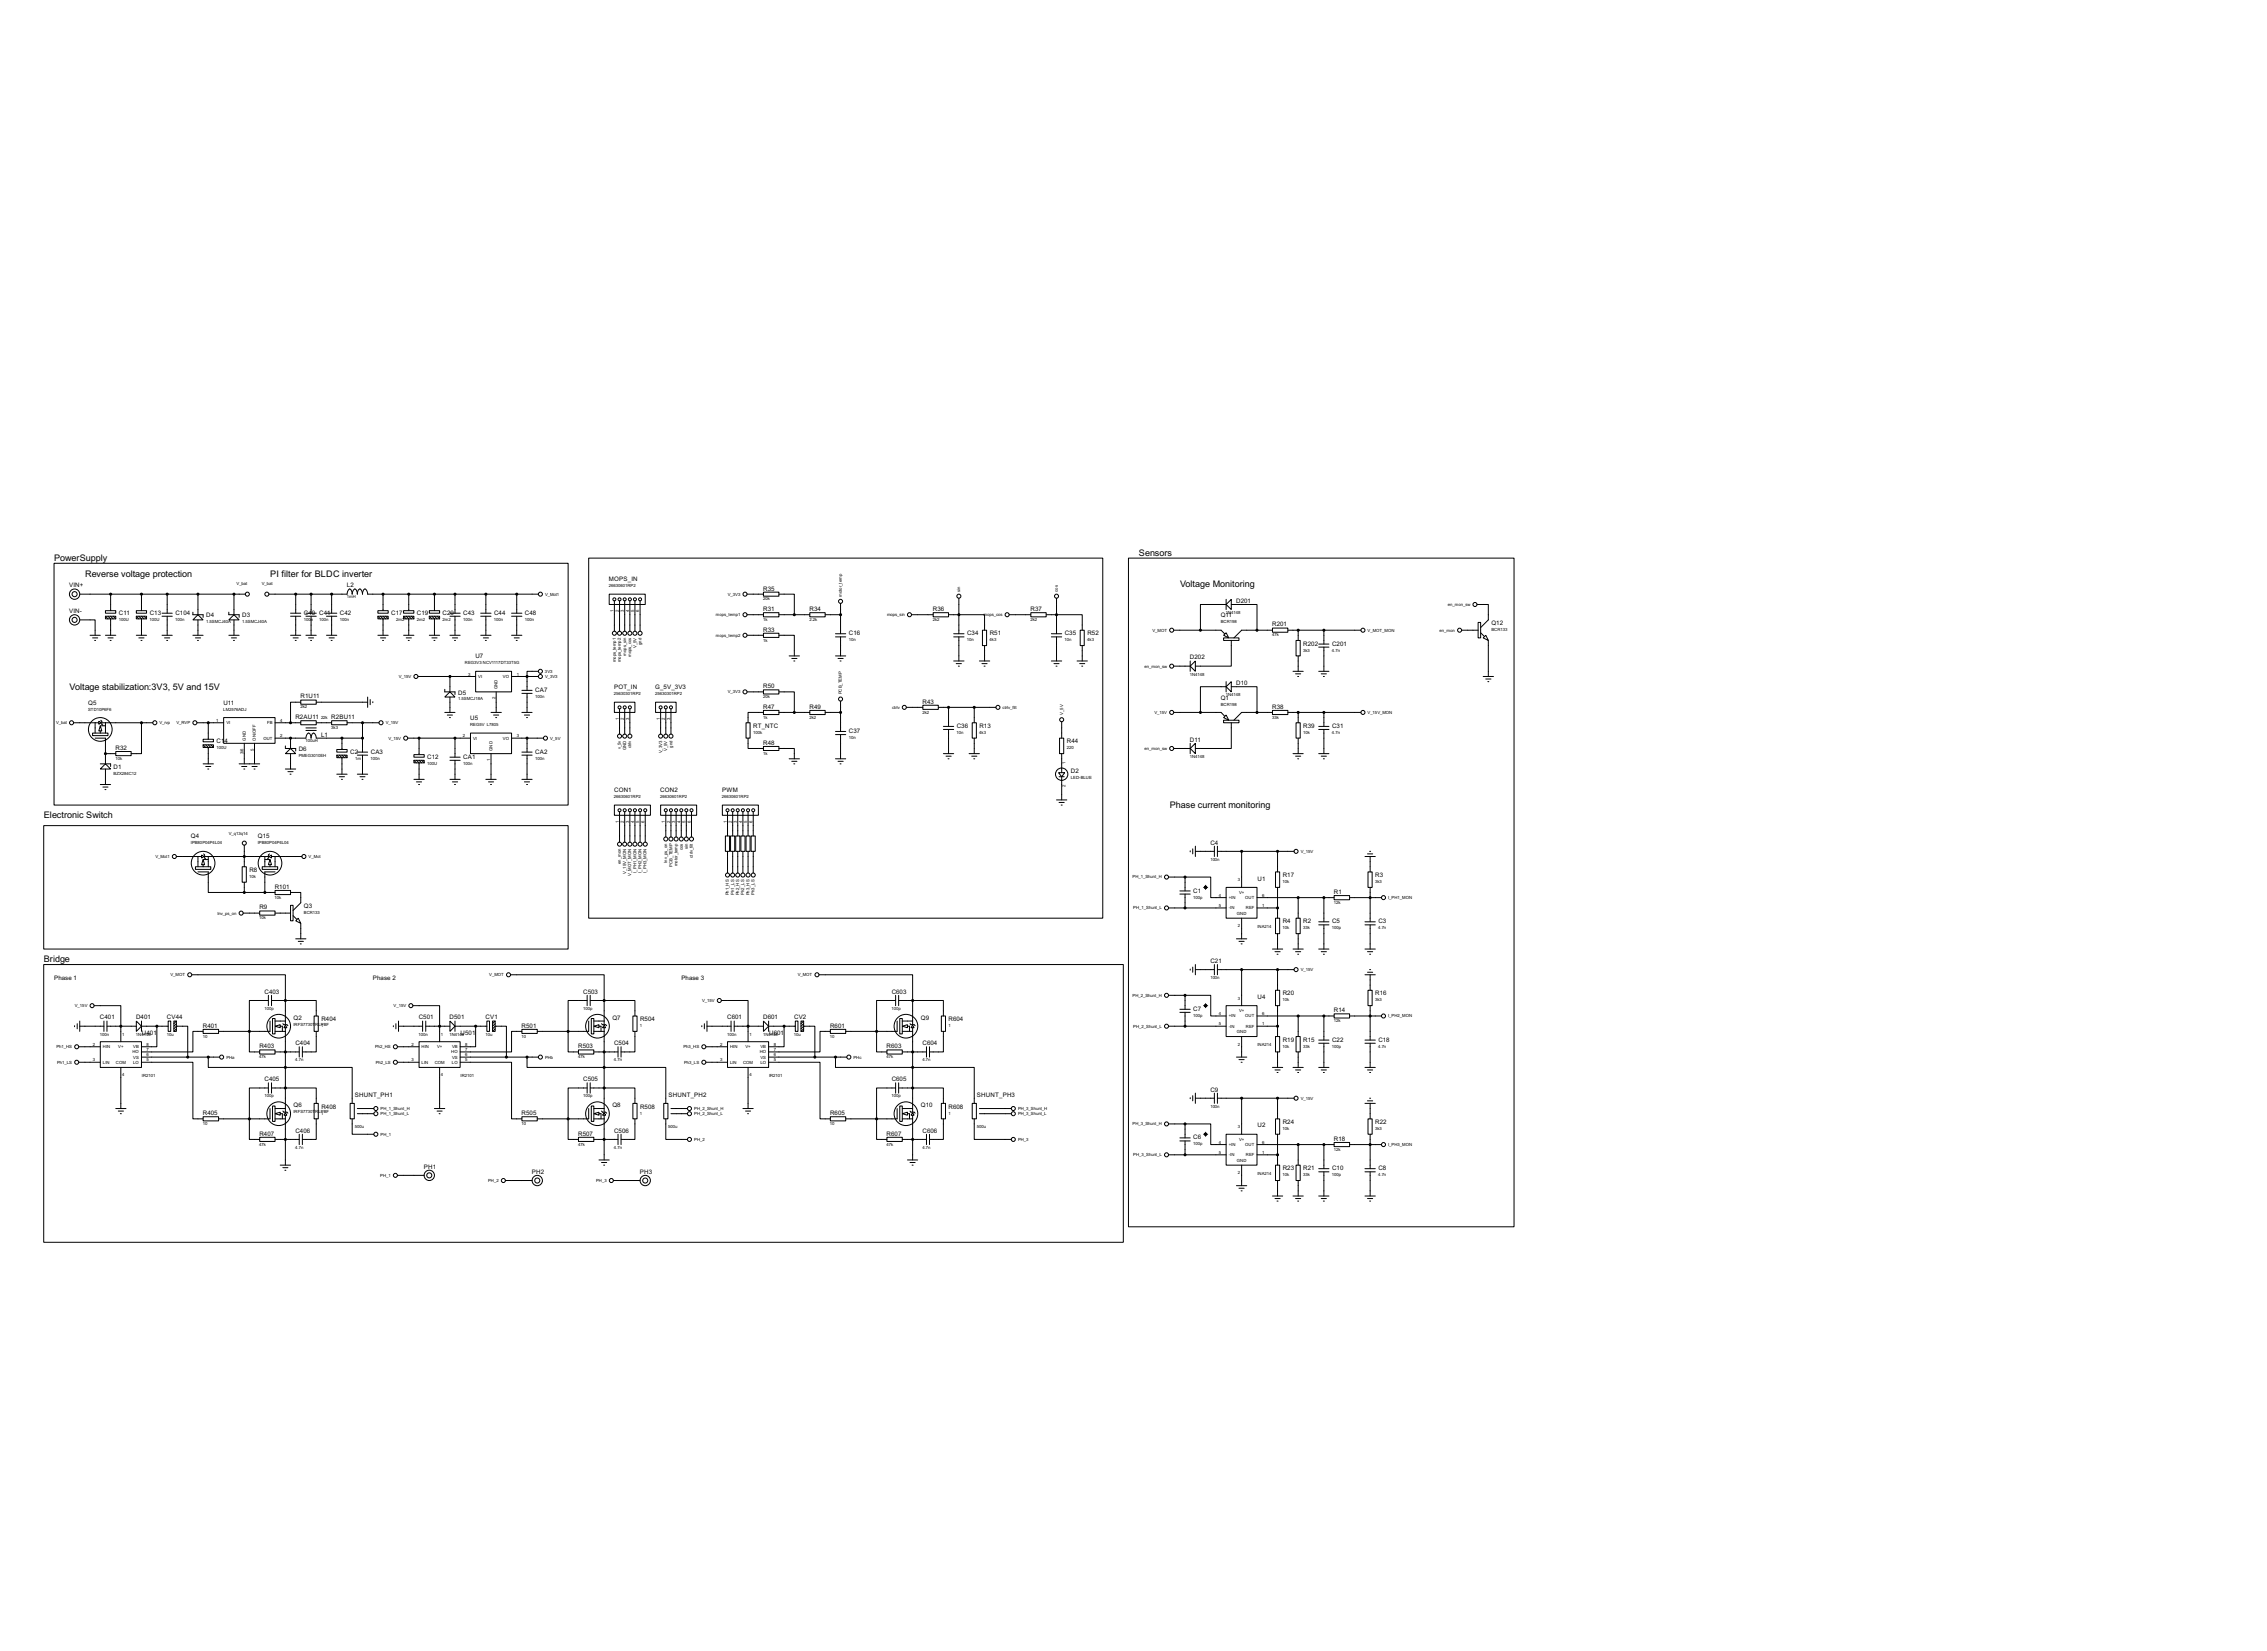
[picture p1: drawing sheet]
<svg xmlns="http://www.w3.org/2000/svg" width="1120mm" height="815mm" viewBox="0 0 1120 815" stroke-linecap="round" stroke-linejoin="round" font-family="sans-serif">
<defs><g id="words">
<g font-size="5">
<text x="563" y="275">Sensors</text>
<text x="27" y="277">PowerSupply</text>
<text x="42" y="285">Reverse voltage protection</text>
<text x="133" y="285">PI filter for BLDC inverter</text>
<text x="583" y="290">Voltage Monitoring</text>
<text x="34" y="341">Voltage stabilization:3V3, 5V and 15V</text>
<text x="578" y="399">Phase current monitoring</text>
<text x="22" y="404">Electronic Switch</text>
<text x="22" y="475">Bridge</text>
</g>
<g font-size="3.4">
<text x="301" y="287">MOPS_IN</text>
<text x="34" y="290">VIN+</text>
<text x="171" y="290">L2</text>
<text x="377" y="292">R35</text>
<text x="611" y="298">D201</text>
<text x="34" y="303">VIN-</text>
<text x="59" y="304">C11</text>
<text x="74" y="304">C13</text>
<text x="87" y="304">C104</text>
<text x="102" y="305">D4</text>
<text x="120" y="305">D3</text>
<text x="150" y="304">C40 C41</text>
<text x="168" y="304">C42</text>
<text x="193" y="304">C17</text>
<text x="206" y="304">C19</text>
<text x="219" y="304">C20</text>
<text x="229" y="304">C43</text>
<text x="244" y="304">C44</text>
<text x="259" y="304">C48</text>
<text x="377" y="302">R31</text>
<text x="400" y="302">R34</text>
<text x="461" y="302">R36</text>
<text x="509" y="302">R37</text>
<text x="603" y="305">Q11</text>
<text x="377" y="312">R33</text>
<text x="629" y="309">R201</text>
<text x="737" y="309">Q12</text>
<text x="419" y="314">C16</text>
<text x="478" y="314">C34</text>
<text x="489" y="314">R51</text>
<text x="526" y="314">C35</text>
<text x="537" y="314">R52</text>
<text x="644" y="319">R202</text>
<text x="658" y="319">C201</text>
<text x="235" y="325">U7</text>
<text x="588" y="326">D202</text>
<text x="264" y="342">CA7</text>
<text x="303" y="340">POT_IN</text>
<text x="324" y="340">G_5V_3V3</text>
<text x="377" y="340">R50</text>
<text x="611" y="338">D10</text>
<text x="148" y="345">R1U11</text>
<text x="226" y="343">D5</text>
<text x="456" y="347">R43</text>
<text x="603" y="346">Q1</text>
<text x="44" y="348">Q5</text>
<text x="110" y="348">U11</text>
<text x="377" y="350">R47</text>
<text x="400" y="350">R49</text>
<text x="629" y="350">R38</text>
<text x="146" y="355">R2AU11</text>
<text x="164" y="355">R2BU11</text>
<text x="232" y="356">U5</text>
<text x="372" y="359">RT_NTC</text>
<text x="473" y="359">C36</text>
<text x="484" y="359">R13</text>
<text x="644" y="359">R39</text>
<text x="658" y="359">C31</text>
<text x="159" y="364">L1</text>
<text x="419" y="362">C37</text>
<text x="57" y="370">R32</text>
<text x="107" y="367">C14</text>
<text x="148" y="371">D6</text>
<text x="377" y="368">R48</text>
<text x="527" y="367">R44</text>
<text x="588" y="366">D11</text>
<text x="173" y="372">C2</text>
<text x="183" y="372">CA3</text>
<text x="211" y="375">C12</text>
<text x="229" y="375">CA1</text>
<text x="264" y="372">CA2</text>
<text x="56" y="380">D1</text>
<text x="529" y="382">D2</text>
<text x="303" y="391">CON1</text>
<text x="326" y="391">CON2</text>
<text x="357" y="391">PWM</text>
<text x="94" y="414">Q4</text>
<text x="127" y="414">Q15</text>
<text x="598" y="417">C4</text>
<text x="123" y="431">R8</text>
<text x="621" y="435">U1</text>
<text x="634" y="433">R17</text>
<text x="680" y="433">R3</text>
<text x="136" y="439">R101</text>
<text x="590" y="441">C1</text>
<text x="659" y="441">R1</text>
<text x="128" y="449">R9</text>
<text x="150" y="448">Q3</text>
<text x="634" y="456">R4</text>
<text x="644" y="456">R2</text>
<text x="658" y="456">C5</text>
<text x="681" y="456">C3</text>
<text x="598" y="476">C21</text>
<text x="27" y="484">Phase 1</text>
<text x="184" y="484">Phase 2</text>
<text x="337" y="484">Phase 3</text>
<text x="131" y="491">C403</text>
<text x="288" y="491">C503</text>
<text x="441" y="491">C603</text>
<text x="634" y="492">R20</text>
<text x="680" y="492">R16</text>
<text x="621" y="493">U4</text>
<text x="49" y="503">C401</text>
<text x="67" y="503">D401</text>
<text x="82" y="503">CV44</text>
<text x="145" y="503">Q2</text>
<text x="207" y="503">C501</text>
<text x="222" y="503">D501</text>
<text x="240" y="503">CV1</text>
<text x="303" y="503">Q7</text>
<text x="359" y="503">C601</text>
<text x="377" y="503">D601</text>
<text x="392" y="503">CV2</text>
<text x="455" y="503">Q9</text>
<text x="590" y="499">C7</text>
<text x="659" y="500">R14</text>
<text x="100" y="508">R401</text>
<text x="159" y="504">R404</text>
<text x="258" y="508">R501</text>
<text x="316" y="504">R504</text>
<text x="410" y="508">R601</text>
<text x="469" y="504">R604</text>
<text x="70" y="511">U401</text>
<text x="228" y="511">U501</text>
<text x="380" y="511">U601</text>
<text x="634" y="514">R19</text>
<text x="644" y="514">R15</text>
<text x="658" y="514">C22</text>
<text x="681" y="514">C18</text>
<text x="128" y="518">R403</text>
<text x="146" y="516">C404</text>
<text x="286" y="518">R503</text>
<text x="303" y="516">C504</text>
<text x="438" y="518">R603</text>
<text x="456" y="516">C604</text>
<text x="131" y="534">C405</text>
<text x="288" y="534">C505</text>
<text x="441" y="534">C605</text>
<text x="598" y="539">C9</text>
<text x="175" y="542">SHUNT_PH1</text>
<text x="330" y="542">SHUNT_PH2</text>
<text x="483" y="542">SHUNT_PH3</text>
<text x="100" y="551">R405</text>
<text x="145" y="547">Q6</text>
<text x="159" y="547">R408</text>
<text x="258" y="551">R505</text>
<text x="303" y="547">Q8</text>
<text x="316" y="547">R508</text>
<text x="410" y="551">R605</text>
<text x="455" y="547">Q10</text>
<text x="469" y="547">R608</text>
<text x="621" y="557">U2</text>
<text x="634" y="555">R24</text>
<text x="680" y="555">R22</text>
<text x="128" y="561">R407</text>
<text x="146" y="559">C406</text>
<text x="286" y="561">R507</text>
<text x="303" y="559">C506</text>
<text x="438" y="561">R607</text>
<text x="456" y="559">C606</text>
<text x="590" y="563">C6</text>
<text x="659" y="563">R18</text>
<text x="209" y="577">PH1</text>
<text x="263" y="580">PH2</text>
<text x="316" y="580">PH3</text>
<text x="634" y="578">R23</text>
<text x="644" y="578">R21</text>
<text x="658" y="578">C10</text>
<text x="681" y="578">C8</text>
</g>
<g font-size="2.4">
<text x="117" y="289">V_bat</text>
<text x="129" y="289">V_bat</text>
<text x="301" y="290">26630601RP2</text>
<text x="474" y="292" transform="rotate(-90 474 292)">sin</text>
<text x="523" y="292" transform="rotate(-90 523 292)">cos</text>
<text x="171" y="296">1mH</text>
<text x="269" y="294">V_Mot1</text>
<text x="360" y="294">V_3V3</text>
<text x="377" y="296">20k</text>
<text x="416" y="295" transform="rotate(-90 416 295)">motor_temp</text>
<text x="715" y="299">en_mon_sw</text>
<text x="303" y="302" transform="rotate(-90 303 302)">1</text>
<text x="306" y="302" transform="rotate(-90 306 302)">2</text>
<text x="308" y="302" transform="rotate(-90 308 302)">3</text>
<text x="311" y="302" transform="rotate(-90 311 302)">4</text>
<text x="313" y="302" transform="rotate(-90 313 302)">5</text>
<text x="316" y="302" transform="rotate(-90 316 302)">6</text>
<text x="354" y="304">mops_temp1</text>
<text x="438" y="304">mops_sin</text>
<text x="486" y="304">mops_cos</text>
<text x="606" y="303">1N4148</text>
<text x="59" y="307">100U</text>
<text x="74" y="307">100U</text>
<text x="87" y="307">100n</text>
<text x="102" y="308">1.5SMCJ40A</text>
<text x="120" y="308">1.5SMCJ40A</text>
<text x="150" y="307">100n</text>
<text x="158" y="307">100n</text>
<text x="168" y="307">100n</text>
<text x="196" y="307">2m2</text>
<text x="206" y="307">2m2</text>
<text x="219" y="307">2m2</text>
<text x="229" y="307">100n</text>
<text x="244" y="307">100n</text>
<text x="259" y="307">100n</text>
<text x="377" y="307">1k</text>
<text x="400" y="307">2.2k</text>
<text x="461" y="307">2k2</text>
<text x="509" y="307">2k2</text>
<text x="569" y="312">V_MOT</text>
<text x="603" y="308">BCR198</text>
<text x="676" y="312">V_MOT_MON</text>
<text x="711" y="312">en_mon</text>
<text x="737" y="312">BCR133</text>
<text x="354" y="314">mops_temp2</text>
<text x="377" y="317">1k</text>
<text x="419" y="317">10n</text>
<text x="478" y="317">10n</text>
<text x="489" y="317">4k3</text>
<text x="526" y="317">10n</text>
<text x="537" y="317">4k3</text>
<text x="629" y="314">47k</text>
<text x="309" y="324" transform="rotate(-90 309 324)">mops_sin</text>
<text x="314" y="320" transform="rotate(-90 314 320)">V_5V</text>
<text x="317" y="318" transform="rotate(-90 317 318)">gnd</text>
<text x="644" y="322">3k3</text>
<text x="658" y="322">4.7n</text>
<text x="230" y="328">REG3V3 NCV1117DT33T5G</text>
<text x="304" y="327" transform="rotate(-90 304 327)">mops_temp1</text>
<text x="307" y="327" transform="rotate(-90 307 327)">mops_temp2</text>
<text x="312" y="324" transform="rotate(-90 312 324)">mops_cos</text>
<text x="565" y="330">en_mon_sw</text>
<text x="197" y="335">V_15V</text>
<text x="231" y="334">3</text>
<text x="236" y="335">VI</text>
<text x="248" y="335">VO</text>
<text x="255" y="334">1</text>
<text x="269" y="332">3V3</text>
<text x="269" y="335">V_3V3</text>
<text x="588" y="334">1N4148</text>
<text x="246" y="340" transform="rotate(-90 246 340)">GND</text>
<text x="226" y="346">1.5SMCJ18A</text>
<text x="245" y="345" transform="rotate(-90 245 345)">2</text>
<text x="264" y="345">100n</text>
<text x="303" y="343">25630301RP2</text>
<text x="324" y="343">25630301RP2</text>
<text x="360" y="342">V_3V3</text>
<text x="377" y="345">20k</text>
<text x="416" y="343" transform="rotate(-90 416 343)">PCB_TEMP</text>
<text x="606" y="344">1N4148</text>
<text x="44" y="351">STD10P6F6</text>
<text x="110" y="351">LM2576ADJ</text>
<text x="148" y="350">2k2</text>
<text x="441" y="350">ctrlv</text>
<text x="456" y="352">2k2</text>
<text x="495" y="350">ctrlv_filt</text>
<text x="525" y="353" transform="rotate(-90 525 353)">V_5V</text>
<text x="570" y="353">V_15V</text>
<text x="603" y="348">BCR198</text>
<text x="676" y="353">V_15V_MON</text>
<text x="28" y="358">V_bat</text>
<text x="79" y="358">V_rvp</text>
<text x="87" y="358">V_RVP</text>
<text x="107" y="357">1</text>
<text x="112" y="358">VI</text>
<text x="132" y="358">FB</text>
<text x="138" y="357">4</text>
<text x="159" y="355">22k</text>
<text x="164" y="360">3k3</text>
<text x="191" y="358">V_15V</text>
<text x="232" y="359">REG5V L7805</text>
<text x="306" y="356" transform="rotate(-90 306 356)">1</text>
<text x="308" y="356" transform="rotate(-90 308 356)">2</text>
<text x="311" y="356" transform="rotate(-90 311 356)">3</text>
<text x="326" y="356" transform="rotate(-90 326 356)">1</text>
<text x="329" y="356" transform="rotate(-90 329 356)">2</text>
<text x="331" y="356" transform="rotate(-90 331 356)">3</text>
<text x="377" y="355">1k</text>
<text x="400" y="355">2k2</text>
<text x="629" y="355">33k</text>
<text x="121" y="366" transform="rotate(-90 121 366)">GND</text>
<text x="126" y="366" transform="rotate(-90 126 366)">ON/OFF</text>
<text x="130" y="365">OUT</text>
<text x="138" y="364">2</text>
<text x="192" y="365">V_15V</text>
<text x="229" y="364">2</text>
<text x="234" y="365">VI</text>
<text x="248" y="365">VO</text>
<text x="255" y="364">3</text>
<text x="272" y="365">V_5V</text>
<text x="372" y="362">100k</text>
<text x="419" y="365">10n</text>
<text x="473" y="362">10n</text>
<text x="484" y="362">4k3</text>
<text x="644" y="362">10k</text>
<text x="658" y="362">4.7n</text>
<text x="107" y="370">100U</text>
<text x="125" y="371" transform="rotate(-90 125 371)">5</text>
<text x="151" y="367">100uH</text>
<text x="243" y="371" transform="rotate(-90 243 371)">GND</text>
<text x="307" y="370" transform="rotate(-90 307 370)">v_5v</text>
<text x="309" y="371" transform="rotate(-90 309 371)">GND</text>
<text x="312" y="370" transform="rotate(-90 312 370)">ctrlv</text>
<text x="330" y="371" transform="rotate(-90 330 371)">V_5V</text>
<text x="332" y="369" transform="rotate(-90 332 369)">gnd</text>
<text x="527" y="370">220</text>
<text x="565" y="370">en_mon_sw</text>
<text x="57" y="375">10k</text>
<text x="120" y="372" transform="rotate(-90 120 372)">3/6</text>
<text x="148" y="374">PMEG3010EH</text>
<text x="176" y="375">1m</text>
<text x="183" y="375">100n</text>
<text x="211" y="378">100U</text>
<text x="229" y="378">100n</text>
<text x="242" y="376" transform="rotate(-90 242 376)">1</text>
<text x="264" y="375">100n</text>
<text x="327" y="372" transform="rotate(-90 327 372)">V_3V3</text>
<text x="377" y="373">1k</text>
<text x="526" y="377" transform="rotate(-90 526 377)">1</text>
<text x="588" y="374">1N4148</text>
<text x="56" y="383">BZX284C12</text>
<text x="526" y="389" transform="rotate(-90 526 389)">2</text>
<text x="529" y="385">LED-BLUE</text>
<text x="303" y="394">26630601RP2</text>
<text x="326" y="394">26630601RP2</text>
<text x="357" y="394">26630601RP2</text>
<text x="306" y="406" transform="rotate(-90 306 406)">1</text>
<text x="308" y="406" transform="rotate(-90 308 406)">2</text>
<text x="311" y="406" transform="rotate(-90 311 406)">3</text>
<text x="313" y="406" transform="rotate(-90 313 406)">4</text>
<text x="316" y="406" transform="rotate(-90 316 406)">5</text>
<text x="318" y="406" transform="rotate(-90 318 406)">6</text>
<text x="329" y="406" transform="rotate(-90 329 406)">1</text>
<text x="331" y="406" transform="rotate(-90 331 406)">2</text>
<text x="334" y="406" transform="rotate(-90 334 406)">3</text>
<text x="336" y="406" transform="rotate(-90 336 406)">4</text>
<text x="339" y="406" transform="rotate(-90 339 406)">5</text>
<text x="341" y="406" transform="rotate(-90 341 406)">6</text>
<text x="359" y="406" transform="rotate(-90 359 406)">1</text>
<text x="362" y="406" transform="rotate(-90 362 406)">2</text>
<text x="364" y="406" transform="rotate(-90 364 406)">3</text>
<text x="367" y="406" transform="rotate(-90 367 406)">4</text>
<text x="369" y="406" transform="rotate(-90 369 406)">5</text>
<text x="372" y="406" transform="rotate(-90 372 406)">6</text>
<text x="113" y="412">V_q13q14</text>
<text x="94" y="417">IPB80P04P4L04</text>
<text x="127" y="417">IPB80P04P4L04</text>
<text x="337" y="420" transform="rotate(-90 337 420)">cos</text>
<text x="340" y="419" transform="rotate(-90 340 419)">sin</text>
<text x="77" y="424">V_Mot1</text>
<text x="152" y="424">V_Mot</text>
<text x="330" y="426" transform="rotate(-90 330 426)">Inv_ps_on</text>
<text x="342" y="424" transform="rotate(-90 342 424)">ctrlv_filt</text>
<text x="598" y="425">100n</text>
<text x="643" y="421">V_15V</text>
<text x="307" y="427" transform="rotate(-90 307 427)">en_mon</text>
<text x="309" y="431" transform="rotate(-90 309 431)">V_15V_MON</text>
<text x="314" y="431" transform="rotate(-90 314 431)">I_PH1_MON</text>
<text x="317" y="431" transform="rotate(-90 317 431)">I_PH2_MON</text>
<text x="320" y="431" transform="rotate(-90 320 431)">I_PH3_MON</text>
<text x="332" y="428" transform="rotate(-90 332 428)">PCB_TEMP</text>
<text x="335" y="428" transform="rotate(-90 335 428)">motor_temp</text>
<text x="123" y="434">10k</text>
<text x="312" y="432" transform="rotate(-90 312 432)">V_MOT_MON</text>
<text x="560" y="434">PH_1_Shunt_H</text>
<text x="612" y="435">3</text>
<text x="634" y="436">10k</text>
<text x="679" y="436">3k3</text>
<text x="136" y="444">10k</text>
<text x="360" y="442" transform="rotate(-90 360 442)">Ph1_HS</text>
<text x="363" y="442" transform="rotate(-90 363 442)">Ph1_LS</text>
<text x="365" y="442" transform="rotate(-90 365 442)">Ph2_HS</text>
<text x="368" y="442" transform="rotate(-90 368 442)">Ph2_LS</text>
<text x="370" y="442" transform="rotate(-90 370 442)">Ph3_HS</text>
<text x="373" y="442" transform="rotate(-90 373 442)">Ph3_LS</text>
<text x="590" y="444">100p</text>
<text x="602" y="443">4</text>
<text x="607" y="444">+IN</text>
<text x="612" y="441">V+</text>
<text x="615" y="444">OUT</text>
<text x="624" y="443">6</text>
<text x="686" y="444">I_PH1_MON</text>
<text x="560" y="449">PH_1_Shunt_L</text>
<text x="602" y="448">5</text>
<text x="607" y="449">-IN</text>
<text x="616" y="449">REF</text>
<text x="624" y="448">1</text>
<text x="659" y="446">12k</text>
<text x="107" y="452">Inv_ps_on</text>
<text x="128" y="454">10k</text>
<text x="150" y="451">BCR133</text>
<text x="611" y="452">GND</text>
<text x="612" y="458">2</text>
<text x="621" y="458">INA214</text>
<text x="634" y="459">10k</text>
<text x="644" y="459">33k</text>
<text x="658" y="459">100p</text>
<text x="681" y="459">4.7n</text>
<text x="643" y="480">V_15V</text>
<text x="84" y="482">V_MOT</text>
<text x="242" y="482">V_MOT</text>
<text x="394" y="482">V_MOT</text>
<text x="598" y="483">100n</text>
<text x="37" y="497">V_15V</text>
<text x="194" y="497">V_15V</text>
<text x="347" y="495">V_15V</text>
<text x="560" y="492">PH_2_Shunt_H</text>
<text x="612" y="494">3</text>
<text x="634" y="495">10k</text>
<text x="679" y="495">3k3</text>
<text x="131" y="499">100p</text>
<text x="288" y="499">100p</text>
<text x="441" y="499">100p</text>
<text x="590" y="502">100p</text>
<text x="602" y="501">4</text>
<text x="607" y="502">+IN</text>
<text x="612" y="500">V+</text>
<text x="615" y="502">OUT</text>
<text x="624" y="501">6</text>
<text x="686" y="502">I_PH2_MON</text>
<text x="145" y="506">IRFS7730T</text>
<text x="156" y="506">R</text>
<text x="157" y="506">LPBF</text>
<text x="159" y="507">1</text>
<text x="316" y="507">1</text>
<text x="469" y="507">1</text>
<text x="560" y="507">PH_2_Shunt_L</text>
<text x="602" y="506">5</text>
<text x="607" y="507">-IN</text>
<text x="616" y="507">REF</text>
<text x="624" y="506">1</text>
<text x="659" y="505">12k</text>
<text x="49" y="511">100n</text>
<text x="60" y="511">1</text>
<text x="67" y="511">1N4148</text>
<text x="82" y="511">10u</text>
<text x="100" y="512">10</text>
<text x="207" y="511">100n</text>
<text x="218" y="511">1</text>
<text x="222" y="511">1N4148</text>
<text x="240" y="511">10u</text>
<text x="258" y="512">10</text>
<text x="359" y="511">100n</text>
<text x="370" y="511">1</text>
<text x="377" y="511">1N4148</text>
<text x="392" y="511">10u</text>
<text x="410" y="512">10</text>
<text x="611" y="510">GND</text>
<text x="28" y="518">Ph1_HS</text>
<text x="46" y="517">2</text>
<text x="51" y="518">HIN</text>
<text x="58" y="518">V+</text>
<text x="65" y="520">HO</text>
<text x="66" y="518">VB</text>
<text x="72" y="517">8</text>
<text x="72" y="519">7</text>
<text x="72" y="522">6</text>
<text x="185" y="518">Ph2_HS</text>
<text x="203" y="517">2</text>
<text x="208" y="518">HIN</text>
<text x="216" y="518">V+</text>
<text x="223" y="520">HO</text>
<text x="223" y="518">VB</text>
<text x="230" y="517">8</text>
<text x="230" y="519">7</text>
<text x="230" y="522">6</text>
<text x="338" y="518">Ph3_HS</text>
<text x="356" y="517">2</text>
<text x="361" y="518">HIN</text>
<text x="368" y="518">V+</text>
<text x="375" y="520">HO</text>
<text x="376" y="518">VB</text>
<text x="382" y="517">8</text>
<text x="382" y="519">7</text>
<text x="382" y="522">6</text>
<text x="612" y="516">2</text>
<text x="621" y="517">INA214</text>
<text x="634" y="517">10k</text>
<text x="644" y="517">33k</text>
<text x="658" y="517">100p</text>
<text x="681" y="517">4.7n</text>
<text x="28" y="525">Ph1_LS</text>
<text x="46" y="524">3</text>
<text x="51" y="525">LIN</text>
<text x="57" y="525">COM</text>
<text x="66" y="525">LO</text>
<text x="66" y="523">VS</text>
<text x="72" y="524">5</text>
<text x="112" y="523">PHa</text>
<text x="128" y="523">47k</text>
<text x="146" y="524">4.7n</text>
<text x="186" y="525">Ph2_LS</text>
<text x="203" y="524">3</text>
<text x="208" y="525">LIN</text>
<text x="215" y="525">COM</text>
<text x="223" y="525">LO</text>
<text x="223" y="523">VS</text>
<text x="230" y="524">5</text>
<text x="269" y="523">PHb</text>
<text x="286" y="523">47k</text>
<text x="303" y="524">4.7n</text>
<text x="338" y="525">Ph3_LS</text>
<text x="356" y="524">3</text>
<text x="361" y="525">LIN</text>
<text x="367" y="525">COM</text>
<text x="376" y="525">LO</text>
<text x="376" y="523">VS</text>
<text x="382" y="524">5</text>
<text x="422" y="523">PHc</text>
<text x="438" y="523">47k</text>
<text x="456" y="524">4.7n</text>
<text x="60" y="532">4</text>
<text x="70" y="532">IR2101</text>
<text x="218" y="532">4</text>
<text x="228" y="532">IR2101</text>
<text x="370" y="532">4</text>
<text x="380" y="532">IR2101</text>
<text x="131" y="542">100p</text>
<text x="288" y="542">100p</text>
<text x="441" y="542">100p</text>
<text x="643" y="543">V_15V</text>
<text x="145" y="550">IRFS7730T</text>
<text x="156" y="550">R</text>
<text x="157" y="550">LPBF</text>
<text x="159" y="550">1</text>
<text x="188" y="551">PH_1_Shunt_L</text>
<text x="188" y="548">PH_1_Shunt_H</text>
<text x="316" y="550">1</text>
<text x="343" y="551">PH_2_Shunt_L</text>
<text x="343" y="548">PH_2_Shunt_H</text>
<text x="469" y="550">1</text>
<text x="503" y="551">PH_3_Shunt_L</text>
<text x="503" y="548">PH_3_Shunt_H</text>
<text x="598" y="547">100n</text>
<text x="100" y="556">10</text>
<text x="175" y="557">500u</text>
<text x="258" y="556">10</text>
<text x="330" y="557">500u</text>
<text x="410" y="556">10</text>
<text x="483" y="557">500u</text>
<text x="560" y="556">PH_3_Shunt_H</text>
<text x="612" y="557">3</text>
<text x="188" y="561">PH_1</text>
<text x="343" y="563">PH_2</text>
<text x="503" y="563">PH_3</text>
<text x="612" y="563">V+</text>
<text x="634" y="558">10k</text>
<text x="679" y="558">3k3</text>
<text x="128" y="566">47k</text>
<text x="146" y="567">4.7n</text>
<text x="286" y="566">47k</text>
<text x="303" y="567">4.7n</text>
<text x="438" y="566">47k</text>
<text x="456" y="567">4.7n</text>
<text x="590" y="566">100p</text>
<text x="602" y="570">5</text>
<text x="602" y="565">4</text>
<text x="607" y="566">+IN</text>
<text x="615" y="566">OUT</text>
<text x="624" y="565">6</text>
<text x="624" y="570">1</text>
<text x="659" y="568">12k</text>
<text x="686" y="566">I_PH3_MON</text>
<text x="560" y="571">PH_3_Shunt_L</text>
<text x="607" y="571">-IN</text>
<text x="611" y="574">GND</text>
<text x="616" y="571">REF</text>
<text x="188" y="581">PH_1</text>
<text x="612" y="580">2</text>
<text x="621" y="580">INA214</text>
<text x="634" y="581">10k</text>
<text x="644" y="581">33k</text>
<text x="658" y="581">100p</text>
<text x="681" y="581">4.7n</text>
<text x="241" y="584">PH_2</text>
<text x="295" y="584">PH_3</text>
</g>
</g></defs>
<g fill="none" stroke="#000" stroke-width=".49">
<path d="M27 278h254v120h-254zM291 276h254v177h-254zM558 276h190v330h-190zM39 293h82M55 293v9M70 293v9M83 293v10M98 293v11M116 293v11M133 293h39a1.5 1.5 0 0 1 0-1 1.5 1.5 0 0 1 1-1l1 2a1.5 1.5 0 0 1 0-1 1.5 1.5 0 0 1 2-1l1 2a1.5 1.5 0 0 1 0-1 1.5 1.5 0 0 1 1-1l1 2a1.5 1.5 0 0 1 0-1 1.5 1.5 0 0 1 2-1l1 2h84M146 293v10M154 293v10"/>
<path d="M164 293v10M189 293v9M202 293v9M215 293v9M225 293v10M240 293v10M255 293v10M301 293h18v6h-18zM304 297v15M306 297v15M309 297v15M311 297v15"/>
<path d="M314 297v15M316 297v15M369 293h8M377 292h8v2h-8zM385 293h7v11M415 298v15M474 295v18M522 295v18M606 299l2-3v5zM606 299h-13v12M606 296v5M608 299h13v12"/>
<path d="M730 299h5v7l-3 4M39 306h8v8M45 314h5M46 315h2M47 316h.1M52 302h5v1h-5zM52 304h5v2h-5zM52 314h5M52 304l1 2M53 304l2 2v8M53 315h3M54 316h1"/>
<path d="M55 304l1 2M56 304l1 2M67 302h5v1h-5zM67 304h5v2h-5zM67 314h5M67 304l2 2M69 304l1 2v8M69 315h2M70 316h.1M70 304l1 2M71 304l1 2M80 314h5"/>
<path d="M80 303h5M80 304h5M81 315h3M82 316h1M83 304v10M95 302v2h5v1M95 314h5M97 315h2M98 316h.1M98 304l2 2h-5zM98 306v8M113 302v2h5v1"/>
<path d="M113 314h5M114 315h3M115 316h1M116 304l2 2h-5zM116 306v8M144 314h5M144 303h5M144 304h5M145 315h2M146 316h.1M146 304v10M151 314h5"/>
<path d="M151 303h5M151 304h5M152 315h3M153 316h1M154 304v10M161 314h5M161 303h5M161 304h5M163 315h2M164 316h.1M164 304v10M187 302h5v1h-5z"/>
<path d="M187 304h5v2h-5zM187 314h5M187 304l1 2M188 304l1 2v8M188 315h3M189 316h1M189 304l2 2M191 304l1 2M199 302h6v1h-6zM199 304h6v2h-6zM199 314h6M199 304l2 2"/>
<path d="M201 304l1 2v8M201 315h2M202 316h.1M202 304l1 2M203 304l2 2M212 302h5v1h-5zM212 304h5v2h-5zM212 314h5M212 304l1 2M213 304l2 2v8M213 315h3M214 316h1"/>
<path d="M215 304l1 2M216 304l1 2M222 314h5M222 303h5M222 304h5M224 315h2M225 316h.1M225 304v10M238 314h5M238 303h5M238 304h5M239 315h2"/>
<path d="M240 316h.1M240 304v10M253 314h5M253 303h5M253 304h5M254 315h3M255 316h1M255 304v10M369 304h8M369 314h8M377 303h8v2h-8zM377 313h8v2h-8z"/>
<path d="M385 314h7v10M385 304h15M400 303h8v2h-8zM408 304h7M413 313h5M413 315h5M415 315v9M450 304h11M461 303h8v2h-8zM469 304h17v7M471 313h5M471 315h5"/>
<path d="M474 315v11M485 311h2v8h-2zM486 319v7M499 304h10M509 303h8v2h-8zM517 304h18v7M519 313h6M519 315h6M522 315v11M534 311h2v8h-2zM535 319v7M580 311h23l2 2"/>
<path d="M605 314l1-2 1 3zM605 315h7v1h-7zM608 316v13h-17M629 310h7v2h-7zM629 311h-16l-3 4M636 311h36M640 316h2v8h-2zM641 311v5M652 318h5M652 320h5M654 311v7M654 320v12"/>
<path d="M722 311h8M730 307h2v8h-2zM732 312l1 2M733 315l1-1 1 2zM735 316v18M207 334h28M222 334v8M235 332h18v10h-18zM253 334h13M266 332h-6v9M390 324h5M391 325h3"/>
<path d="M392 326h1M413 324h5M414 325h3M415 326h1M471 326h5M472 328h3M474 329h.1M484 326h5M485 328h3M486 329h1M519 326h6M521 328h2"/>
<path d="M522 329h.1M532 326h5M533 328h3M534 329h1M580 329h8M588 329l3-3v6zM588 326v6M606 339l2-2v5zM606 339h-13v13M606 337v5M608 339h13v13M639 332h5"/>
<path d="M640 333h3M641 334h1M641 324v8M652 332h5M653 333h2M654 334h.1M733 334h5M734 335h3M735 337h1M36 357h9M45 357h4M47 357v5"/>
<path d="M49 356l1 1-1 1zM50 358v3h-1zM50 358h2M50 356l1 2M50 357h25M52 357v5M70 357v15h-5M97 357h14M103 357v8M111 354h25v13h-25zM136 357h13M149 346h7v2h-7z"/>
<path d="M149 356h7v2h-7zM149 347h-5v10M151 359h5M156 357h8M156 347h26M164 356h8v2h-8zM172 357h15M179 357v14M182 344v5M183 345v3M184 347h.1M220 352h5"/>
<path d="M220 340v2h5v1M221 353h3M222 354h1M222 342l3 2h-5zM222 344v8M243 352h5M244 353h2M245 354h.1M245 342v10M258 352h5M258 341h5M258 342h5"/>
<path d="M259 353h3M260 354h1M260 342v10M304 347h10v5h-10zM306 350v13M309 350v13M311 350v13M324 347h10v5h-10zM326 350v13M329 350v13M332 350v13M369 357h2v8h-2z"/>
<path d="M369 342h8M377 351h8v2h-8zM377 341h8v2h-8zM377 352h-7v5M385 342h7v10M385 352h15M400 351h8v2h-8zM408 352h7M415 346v15M448 349h8M456 348h8v2h-8zM464 349h28"/>
<path d="M466 359h5M469 349v10M480 357h2v8h-2zM481 349v8M525 356v9M580 352h23l2 2M605 354l1-1 1 3zM605 356h7v1h-7zM608 357v13h-17M629 351h7v2h-7zM629 352h-16l-3 4M636 352h36"/>
<path d="M640 357h2v8h-2zM641 352v5M652 359h5M654 352v7M46 362h7v1h-7zM47 365h5v12M50 377h5v2M50 361v1M52 377l3 3h-5zM52 380v7M52 372h5M57 371h8v2h-8z"/>
<path d="M100 365h5v1h-5zM100 368h5v1h-5zM100 377h5M100 368l2 1M102 368l1 1v8M102 379h2M103 380h.1M103 368l1 1M104 368l1 1M118 377h10M119 379h3M120 380h1"/>
<path d="M121 367v10M125 379h2M126 380h.1M126 367v10M136 365h15a1.4 1.4 0 0 1 0-2 1.4 1.4 0 0 1 2 0l1 2a1.4 1.4 0 0 1 0-2 1.4 1.4 0 0 1 2 0v2h23M141 368v2h5v1M141 380h5M144 370l2 2h-5zM144 365v5M144 372v8M151 361h5M166 370h6v1h-6z"/>
<path d="M166 373h6v1h-6zM166 373l2 1M168 373l1 1v8M169 365v5M169 373l1 1M170 373l2 1M177 371h5M177 373h5M179 373v9M201 365h31M205 373h5v1h-5zM205 375h5v2h-5z"/>
<path d="M205 375l1 2M206 375l1 2v8M207 365v8M207 375l1 2M208 375l2 2M222 374h5M222 375h5M225 365v9M225 375v10M232 362h21v10h-21zM243 372v13M253 365h16"/>
<path d="M258 371h5M258 373h5M260 365v6M260 373v12M370 365v5h7M377 369h8v2h-8zM385 370h7v5M390 375h5M391 376h3M392 377h1M413 375h5M413 361h5"/>
<path d="M413 363h5M414 376h3M415 377h1M415 363v12M466 372h5M466 360h5M467 373h3M468 375h1M469 360v12M479 372h5M480 373h3M481 375h1"/>
<path d="M481 365v7M524 365h2v7h-2zM525 372v10M580 370h8M588 370l3-3v5zM588 367v5M639 372h5M640 373h3M641 375h1M641 365v7M652 372h5M652 360h5"/>
<path d="M653 373h2M654 375h.1M654 360v12M50 387h5M51 389h2M52 390h.1M142 381h3M143 382h1M166 382h6M168 384h2M169 385h.1M177 382h5"/>
<path d="M178 384h2M179 385h.1M205 385h5M206 386h2M207 387h.1M222 385h5M224 386h2M225 387h.1M240 385h5M241 386h3M242 387h1M258 385h5"/>
<path d="M259 386h3M260 387h1M304 398h17v5h-17zM326 398h18v5h-18zM357 398h18v5h-18zM522 395h5M523 382h3l-1 2zM523 396h3M523 384h3M524 398h1M525 384v11M22 408h259v61h-259z"/>
<path d="M121 417v11M306 401v15M309 401v15M311 401v15M314 401v15M316 401v15M319 401v15M329 401v12M332 401v12M334 401v12M337 401v12M339 401v12"/>
<path d="M342 401v12M358 413h2v7h-2zM359 401v12M361 413h2v7h-2zM362 401v12M364 413h2v7h-2zM365 401v12M366 413h2v7h-2zM367 401v12M369 413h2v7h-2zM370 401v12M371 413h2v7h-2z"/>
<path d="M372 401v12M589 419v3M591 418v5M600 418v5M602 418v5M87 423h8M96 423h4M97 428h7v1h-7zM98 431h5v10h18M98 423v5M100 422l1 1-1 1zM100 424l1 3h-1z"/>
<path d="M100 427v1M100 424h3M101 422l1 2M101 423h32M103 423v5M120 428h2v8h-2zM121 436v5M130 428h7v1h-7zM131 423v5M131 424h2M133 423l1-1v2zM133 422l-1 2"/>
<path d="M133 424l1 3h-1zM133 427v1M134 423h4M136 440h8v2h-8zM136 431h-5v10M136 423v5M138 423h11M359 420v11M362 420v11M365 420v11M367 420v11M370 420v11"/>
<path d="M372 420v11M577 433h9M583 440h5M586 433h12v10h8M586 433v7M588 420v1M591 420h9M595 438h2M595 438h1v1h-1zM596 437v2M602 420h37M606 438h15v15h-15z"/>
<path d="M613 420v18M630 431h2v7h-2zM631 420v11M631 438v15M674 423h6M676 422h2M676 431h2v7h-2zM677 420h.1M677 423v8M677 438v17M120 451h8M121 441h15"/>
<path d="M128 450h8v2h-8zM136 451h8M144 447h1v8h-1zM144 441h5v5l-4 4M145 452l2 2M147 453l2 3-3-1zM149 456v8M577 448h29M583 442h5M586 442v6M613 453v11M621 448h10"/>
<path d="M621 443h38M630 453h2v8h-2zM640 453h2v8h-2zM641 443v10M652 455h5M652 457h5M654 443v12M654 457v12M659 442h8v2h-8zM667 443h16M674 455h6M674 457h6"/>
<path d="M677 457v12M22 476h533v137h-533zM146 464h5M147 465h3M148 466h1M588 479h.1M589 478v2M591 479h9M591 476v5M600 476v5M602 479h37M602 476v5"/>
<path d="M611 464h5M612 465h3M613 466h1M613 479v18M629 469h5M630 470h3M631 471h.1M631 461v8M631 479v10M639 469h5M640 470h3M641 471h1"/>
<path d="M641 461v8M652 469h5M653 470h2M654 471h.1M674 469h6M676 470h2M677 479h.1M677 471h.1M47 497h13v17M95 481h46v13M133 494h-10v25h5M133 492v5"/>
<path d="M134 494h7M134 492v5M141 494h15v8M141 494v8M204 497h13v17M252 481h47v13M290 494h-9v25h5M290 492v5M292 494h7M292 492v5M299 494h15v8M299 494v8"/>
<path d="M356 494h14v20M405 481h46v13M443 494h-10v25h5M443 492v5M444 494h7M444 492v5M451 494h15v8M451 494v8M577 492h9M583 498h5M583 500h5M586 492h12v10h8"/>
<path d="M586 492v6M586 500v7M595 497h2M595 496h1v1h-1zM596 496v2M606 497h15v15h-15zM630 489h2v8h-2zM631 497v15M674 481h6M676 480h2M676 489h2v8h-2zM677 481v8"/>
<path d="M677 497v17M37 507h.1M38 506v2M39 517h11M39 507h12M39 504v5M50 514h20v13h-20zM51 504v5M53 507h14M53 504v5M67 504l3 3-3 2zM70 507h13"/>
<path d="M70 504v5M78 507v10h-8M83 504h1v5h-1zM86 504h1v5h-1zM86 508l1-1h6v15M87 504l-1 2M87 506l-1 1M87 508l-1 1M100 508h8v2h-8zM100 509h-5v10h-25M128 518h8v3h-8zM133 504v5h-25"/>
<path d="M135 503h1v8h-1zM136 507l2-1v2zM136 519h12M136 509h5M136 504h5M138 507h2v2M140 506l2 1M141 506l1 2h-2zM141 502v4M141 508v37M148 517v5M149 517v5"/>
<path d="M155 502h2v7h-2zM156 509v10h-7M194 507h.1M196 506v2M196 517h11M197 507h12M197 504v5M207 514h20v13h-20zM209 504v5M210 507h12M210 504v5M222 504l3 3-3 2z"/>
<path d="M225 507h16M225 504v5M235 507v10h-8M241 504h1v5h-1zM243 504h2v5h-2zM243 508l2-1h5v15M245 504l-2 2M245 506l-2 1M245 508l-2 1M258 508h7v2h-7zM258 509h-5v10h-26M286 518h7v3h-7z"/>
<path d="M291 504v5h-26M292 503h1v8h-1zM293 507l3-1v2zM293 519h12M293 509h6M293 504h6M296 507h1v2M297 506l3 1M299 506v2h-1zM299 502v4M299 508v37M305 517v5"/>
<path d="M307 517v5M313 502h2v7h-2zM314 509v10h-7M347 507h.1M348 506v2M349 517h10M349 507h12M349 504v5M359 514h21v13h-21zM361 504v5M363 507h14M363 504v5"/>
<path d="M377 504l3 3-3 2zM380 507h13M380 504v5M387 507v10h-7M393 504h1v5h-1zM396 504h1v5h-1zM396 508l1-1h6v15M397 504l-1 2M397 506l-1 1M397 508l-1 1M410 508h8v2h-8zM410 509h-5v10h-25"/>
<path d="M438 518h8v3h-8zM443 504v5h-25M445 503h1v8h-1zM446 507l2-1v2zM446 519h12M446 509h5M446 504h5M448 507h1v2M450 506l2 1M451 506l1 2h-2zM451 502v4M451 508v37"/>
<path d="M458 517v5M459 517v5M465 502h2v7h-2zM466 509v10h-7M577 507h29M613 512v10M621 507h10M621 502h38M630 512h2v7h-2zM631 519v8M640 512h2v7h-2zM641 502v10"/>
<path d="M641 519v8M652 514h5M652 515h5M654 502v12M654 515v12M659 501h8v2h-8zM667 502h16M674 514h6M674 515h6M677 515v12M39 525h11M60 527v20"/>
<path d="M70 525h25v28h5M70 522h39M103 522v5h71v18M133 537h-10v26h5M133 535v5M134 537h22v8M134 535v5M196 525h11M217 527v20M227 525h26v28h5M227 522h39M260 522v5h69v18"/>
<path d="M290 537h-9v26h5M290 535v5M292 537h22v8M292 535v5M349 525h10M370 527v20M380 525h25v28h5M380 522h38M413 522v5h68v18M443 537h-10v26h5M443 535v5M444 537h22v8"/>
<path d="M444 535v5M591 540v5M600 540v5M602 540v5M611 522h5M612 523h3M613 525h1M629 527h5M630 528h3M631 530h.1M639 527h5M640 528h3"/>
<path d="M641 530h1M652 527h5M653 528h2M654 530h.1M674 527h6M676 528h2M677 530h.1M57 547h5M58 549h3M59 550h1M100 551h8v3h-8zM133 547v6h-25"/>
<path d="M135 546h1v8h-1zM136 550l2-1v2zM136 553h5M136 547h5M138 550h2v3M140 549l2 1M141 549l1 2h-2zM141 545v4M141 551v24M155 545h2v8h-2zM156 553v10h-7M173 545h2v8h-2z"/>
<path d="M174 553v7h11M177 547h8M177 550h8M215 547h5M216 549h2M217 550h.1M258 551h7v3h-7zM291 547v6h-26M292 546h1v8h-1zM293 550l3-1v2zM293 553h6M293 547h6"/>
<path d="M296 550h1v3M297 549l3 1M299 549v2h-1zM299 545v4M299 551v22M313 545h2v8h-2zM314 553v10h-7M328 545h2v8h-2zM329 553v10h11M332 547h8M332 550h8M367 547h5"/>
<path d="M368 549h3M369 550h1M410 551h8v3h-8zM443 547v6h-25M445 546h1v8h-1zM446 550l2-1v2zM446 553h5M446 547h5M448 550h1v3M450 549l2 1M451 549l1 2h-2zM451 545v4"/>
<path d="M451 551v22M465 545h2v8h-2zM466 553v10h-7M480 545h2v8h-2zM481 553v10h19M484 547h16M484 550h16M577 555h9M586 555h12v10h8M586 555v7M588 542v1M589 541v3"/>
<path d="M591 542h9M595 560h1v1h-1zM596 559v2M602 542h37M613 542v18M630 553h2v7h-2zM631 542v11M674 545h6M676 544h2M676 553h2v7h-2zM677 542h.1M677 545v8"/>
<path d="M128 562h8v2h-8zM136 563h12M138 575h6M140 577h2M141 578h.1M148 560v5M149 560v5M286 562h7v2h-7zM293 563h12M296 573h5M297 574h3M298 575h1"/>
<path d="M305 560v5M307 560v5M438 562h8v2h-8zM446 563h12M448 573h5M450 574h2M451 575h.1M458 560v5M459 560v5M577 570h29M583 562h5M583 563h5"/>
<path d="M586 563v7M595 560h2M606 560h15v15h-15zM613 575v11M621 570h10M621 565h38M630 575h2v8h-2zM631 560v15M640 575h2v8h-2zM641 565v10M652 577h5M652 579h5"/>
<path d="M654 565v12M654 579v12M659 564h8v2h-8zM667 565h16M674 577h6M674 579h6M677 560v17M677 579v12M196 580h14M250 583h13M303 583h13M611 586h5"/>
<path d="M612 587h3M613 588h1M629 591h5M630 592h3M631 593h.1M631 583v8M639 591h5M640 592h3M641 593h1M641 583v8M652 591h5M653 592h2"/>
<path d="M654 593h.1M674 591h6M676 592h2M677 593h.1"/>
<circle cx="37" cy="293" r="2.6"/>
<circle cx="37" cy="293" r="1.3"/>
<circle cx="122" cy="293" r="1"/>
<circle cx="132" cy="293" r="1"/>
<circle cx="267" cy="293" r="1"/>
<circle cx="304" cy="296" r=".8"/>
<circle cx="306" cy="296" r=".8"/>
<circle cx="309" cy="296" r=".8"/>
<circle cx="311" cy="296" r=".8"/>
<circle cx="314" cy="296" r=".8"/>
<circle cx="316" cy="296" r=".8"/>
<circle cx="368" cy="293" r="1"/>
<circle cx="415" cy="297" r="1"/>
<circle cx="474" cy="294" r="1"/>
<circle cx="522" cy="294" r="1"/>
<circle cx="729" cy="299" r="1"/>
<circle cx="37" cy="306" r="2.6"/>
<circle cx="37" cy="306" r="1.3"/>
<circle cx="304" cy="313" r="1"/>
<circle cx="306" cy="313" r="1"/>
<circle cx="309" cy="313" r="1"/>
<circle cx="311" cy="313" r="1"/>
<circle cx="314" cy="313" r="1"/>
<circle cx="316" cy="313" r="1"/>
<circle cx="368" cy="314" r="1"/>
<circle cx="368" cy="304" r="1"/>
<circle cx="449" cy="304" r="1"/>
<circle cx="498" cy="304" r="1"/>
<circle cx="579" cy="311" r="1"/>
<circle cx="673" cy="311" r="1"/>
<circle cx="721" cy="311" r="1"/>
<circle cx="205" cy="334" r="1"/>
<circle cx="267" cy="332" r="1"/>
<circle cx="267" cy="334" r="1"/>
<circle cx="579" cy="329" r="1"/>
<circle cx="35" cy="357" r="1"/>
<circle cx="76" cy="357" r="1"/>
<circle cx="96" cy="357" r="1"/>
<circle cx="188" cy="357" r="1"/>
<circle cx="306" cy="349" r=".8"/>
<circle cx="309" cy="349" r=".8"/>
<circle cx="311" cy="349" r=".8"/>
<circle cx="326" cy="349" r=".8"/>
<circle cx="329" cy="349" r=".8"/>
<circle cx="331" cy="349" r=".8"/>
<circle cx="368" cy="342" r="1"/>
<circle cx="415" cy="345" r="1"/>
<circle cx="447" cy="349" r="1"/>
<circle cx="493" cy="349" r="1"/>
<circle cx="525" cy="355" r="1"/>
<circle cx="579" cy="352" r="1"/>
<circle cx="673" cy="352" r="1"/>
<circle cx="50" cy="360" r="6"/>
<circle cx="200" cy="365" r="1"/>
<circle cx="269" cy="365" r="1"/>
<circle cx="306" cy="364" r="1"/>
<circle cx="309" cy="364" r="1"/>
<circle cx="311" cy="364" r="1"/>
<circle cx="326" cy="364" r="1"/>
<circle cx="329" cy="364" r="1"/>
<circle cx="331" cy="364" r="1"/>
<circle cx="579" cy="370" r="1"/>
<circle cx="525" cy="382" r="3"/>
<circle cx="121" cy="416" r="1"/>
<circle cx="306" cy="417" r="1"/>
<circle cx="306" cy="400" r=".8"/>
<circle cx="309" cy="417" r="1"/>
<circle cx="309" cy="400" r=".8"/>
<circle cx="311" cy="417" r="1"/>
<circle cx="311" cy="400" r=".8"/>
<circle cx="314" cy="417" r="1"/>
<circle cx="314" cy="400" r=".8"/>
<circle cx="316" cy="417" r="1"/>
<circle cx="316" cy="400" r=".8"/>
<circle cx="319" cy="417" r="1"/>
<circle cx="319" cy="400" r=".8"/>
<circle cx="329" cy="414" r="1"/>
<circle cx="329" cy="400" r=".8"/>
<circle cx="331" cy="414" r="1"/>
<circle cx="331" cy="400" r=".8"/>
<circle cx="334" cy="414" r="1"/>
<circle cx="334" cy="400" r=".8"/>
<circle cx="337" cy="414" r="1"/>
<circle cx="337" cy="400" r=".8"/>
<circle cx="339" cy="414" r="1"/>
<circle cx="339" cy="400" r=".8"/>
<circle cx="342" cy="414" r="1"/>
<circle cx="342" cy="400" r=".8"/>
<circle cx="359" cy="400" r=".8"/>
<circle cx="362" cy="400" r=".8"/>
<circle cx="364" cy="400" r=".8"/>
<circle cx="367" cy="400" r=".8"/>
<circle cx="370" cy="400" r=".8"/>
<circle cx="372" cy="400" r=".8"/>
<circle cx="86" cy="423" r="1"/>
<circle cx="100" cy="426" r="6"/>
<circle cx="133" cy="426" r="6"/>
<circle cx="150" cy="423" r="1"/>
<circle cx="359" cy="432" r="1"/>
<circle cx="362" cy="432" r="1"/>
<circle cx="364" cy="432" r="1"/>
<circle cx="367" cy="432" r="1"/>
<circle cx="370" cy="432" r="1"/>
<circle cx="372" cy="432" r="1"/>
<circle cx="576" cy="433" r="1"/>
<circle cx="640" cy="420" r="1"/>
<circle cx="119" cy="451" r="1"/>
<circle cx="576" cy="448" r="1"/>
<circle cx="684" cy="443" r="1"/>
<circle cx="640" cy="479" r="1"/>
<circle cx="45" cy="497" r="1"/>
<circle cx="94" cy="481" r="1"/>
<circle cx="203" cy="497" r="1"/>
<circle cx="251" cy="481" r="1"/>
<circle cx="355" cy="494" r="1"/>
<circle cx="404" cy="481" r="1"/>
<circle cx="576" cy="492" r="1"/>
<circle cx="38" cy="517" r="1"/>
<circle cx="138" cy="507" r="6"/>
<circle cx="195" cy="517" r="1"/>
<circle cx="295" cy="507" r="6"/>
<circle cx="348" cy="517" r="1"/>
<circle cx="448" cy="507" r="6"/>
<circle cx="576" cy="507" r="1"/>
<circle cx="684" cy="502" r="1"/>
<circle cx="38" cy="525" r="1"/>
<circle cx="109" cy="522" r="1"/>
<circle cx="195" cy="525" r="1"/>
<circle cx="267" cy="522" r="1"/>
<circle cx="348" cy="525" r="1"/>
<circle cx="419" cy="522" r="1"/>
<circle cx="138" cy="550" r="6"/>
<circle cx="186" cy="550" r="1"/>
<circle cx="186" cy="547" r="1"/>
<circle cx="295" cy="550" r="6"/>
<circle cx="341" cy="550" r="1"/>
<circle cx="341" cy="547" r="1"/>
<circle cx="448" cy="550" r="6"/>
<circle cx="501" cy="550" r="1"/>
<circle cx="501" cy="547" r="1"/>
<circle cx="576" cy="555" r="1"/>
<circle cx="640" cy="542" r="1"/>
<circle cx="186" cy="560" r="1"/>
<circle cx="341" cy="563" r="1"/>
<circle cx="501" cy="563" r="1"/>
<circle cx="576" cy="570" r="1"/>
<circle cx="684" cy="565" r="1"/>
<circle cx="195" cy="580" r="1"/>
<circle cx="212" cy="580" r="2.6"/>
<circle cx="212" cy="580" r="1.3"/>
<circle cx="249" cy="583" r="1"/>
<circle cx="265" cy="583" r="2.6"/>
<circle cx="265" cy="583" r="1.3"/>
<circle cx="302" cy="583" r="1"/>
<circle cx="319" cy="583" r="2.6"/>
<circle cx="319" cy="583" r="1.3"/>
</g>
<g fill="#000" stroke="#000" stroke-width=".49">
<circle cx="55" cy="293" r=".5"/>
<circle cx="70" cy="293" r=".5"/>
<circle cx="83" cy="293" r=".5"/>
<circle cx="98" cy="293" r=".5"/>
<circle cx="116" cy="293" r=".5"/>
<circle cx="146" cy="293" r=".5"/>
<circle cx="154" cy="293" r=".5"/>
<circle cx="164" cy="293" r=".5"/>
<circle cx="189" cy="293" r=".5"/>
<circle cx="202" cy="293" r=".5"/>
<circle cx="215" cy="293" r=".5"/>
<circle cx="225" cy="293" r=".5"/>
<circle cx="240" cy="293" r=".5"/>
<circle cx="255" cy="293" r=".5"/>
<circle cx="392" cy="304" r=".5"/>
<circle cx="415" cy="304" r=".5"/>
<circle cx="474" cy="304" r=".5"/>
<circle cx="522" cy="304" r=".5"/>
<circle cx="593" cy="311" r=".5"/>
<circle cx="621" cy="311" r=".5"/>
<circle cx="641" cy="311" r=".5"/>
<circle cx="654" cy="311" r=".5"/>
<circle cx="222" cy="334" r=".5"/>
<circle cx="260" cy="334" r=".5"/>
<circle cx="70" cy="357" r=".5"/>
<circle cx="103" cy="357" r=".5"/>
<circle cx="144" cy="357" r=".5"/>
<circle cx="179" cy="357" r=".5"/>
<circle cx="392" cy="352" r=".5"/>
<circle cx="415" cy="352" r=".5"/>
<circle cx="469" cy="349" r=".5"/>
<circle cx="481" cy="349" r=".5"/>
<circle cx="593" cy="352" r=".5"/>
<circle cx="621" cy="352" r=".5"/>
<circle cx="641" cy="352" r=".5"/>
<circle cx="654" cy="352" r=".5"/>
<circle cx="52" cy="372" r=".5"/>
<circle cx="144" cy="365" r=".5"/>
<circle cx="169" cy="365" r=".5"/>
<circle cx="179" cy="365" r=".5"/>
<circle cx="207" cy="365" r=".5"/>
<circle cx="225" cy="365" r=".5"/>
<circle cx="260" cy="365" r=".5"/>
<circle cx="121" cy="423" r=".5"/>
<circle cx="585" cy="433" r=".5"/>
<circle cx="613" cy="420" r=".5"/>
<circle cx="631" cy="420" r=".5"/>
<circle cx="121" cy="441" r=".5"/>
<circle cx="131" cy="441" r=".5"/>
<circle cx="585" cy="448" r=".5"/>
<circle cx="631" cy="448" r=".5"/>
<circle cx="641" cy="443" r=".5"/>
<circle cx="654" cy="443" r=".5"/>
<circle cx="677" cy="443" r=".5"/>
<circle cx="613" cy="479" r=".5"/>
<circle cx="631" cy="479" r=".5"/>
<circle cx="141" cy="494" r=".5"/>
<circle cx="298" cy="494" r=".5"/>
<circle cx="451" cy="494" r=".5"/>
<circle cx="585" cy="492" r=".5"/>
<circle cx="60" cy="507" r=".5"/>
<circle cx="77" cy="507" r=".5"/>
<circle cx="123" cy="509" r=".5"/>
<circle cx="141" cy="519" r=".5"/>
<circle cx="217" cy="507" r=".5"/>
<circle cx="235" cy="507" r=".5"/>
<circle cx="281" cy="509" r=".5"/>
<circle cx="298" cy="519" r=".5"/>
<circle cx="370" cy="507" r=".5"/>
<circle cx="387" cy="507" r=".5"/>
<circle cx="433" cy="509" r=".5"/>
<circle cx="451" cy="519" r=".5"/>
<circle cx="585" cy="507" r=".5"/>
<circle cx="631" cy="507" r=".5"/>
<circle cx="641" cy="502" r=".5"/>
<circle cx="654" cy="502" r=".5"/>
<circle cx="677" cy="502" r=".5"/>
<circle cx="93" cy="522" r=".5"/>
<circle cx="103" cy="522" r=".5"/>
<circle cx="141" cy="527" r=".5"/>
<circle cx="141" cy="537" r=".5"/>
<circle cx="250" cy="522" r=".5"/>
<circle cx="260" cy="522" r=".5"/>
<circle cx="298" cy="537" r=".5"/>
<circle cx="298" cy="527" r=".5"/>
<circle cx="403" cy="522" r=".5"/>
<circle cx="413" cy="522" r=".5"/>
<circle cx="451" cy="527" r=".5"/>
<circle cx="451" cy="537" r=".5"/>
<circle cx="123" cy="553" r=".5"/>
<circle cx="281" cy="553" r=".5"/>
<circle cx="433" cy="553" r=".5"/>
<circle cx="585" cy="555" r=".5"/>
<circle cx="613" cy="542" r=".5"/>
<circle cx="631" cy="542" r=".5"/>
<circle cx="141" cy="563" r=".5"/>
<circle cx="298" cy="563" r=".5"/>
<circle cx="451" cy="563" r=".5"/>
<circle cx="585" cy="570" r=".5"/>
<circle cx="631" cy="570" r=".5"/>
<circle cx="641" cy="565" r=".5"/>
<circle cx="654" cy="565" r=".5"/>
<circle cx="677" cy="565" r=".5"/>
</g>
<use href="#words"/>
</svg>
